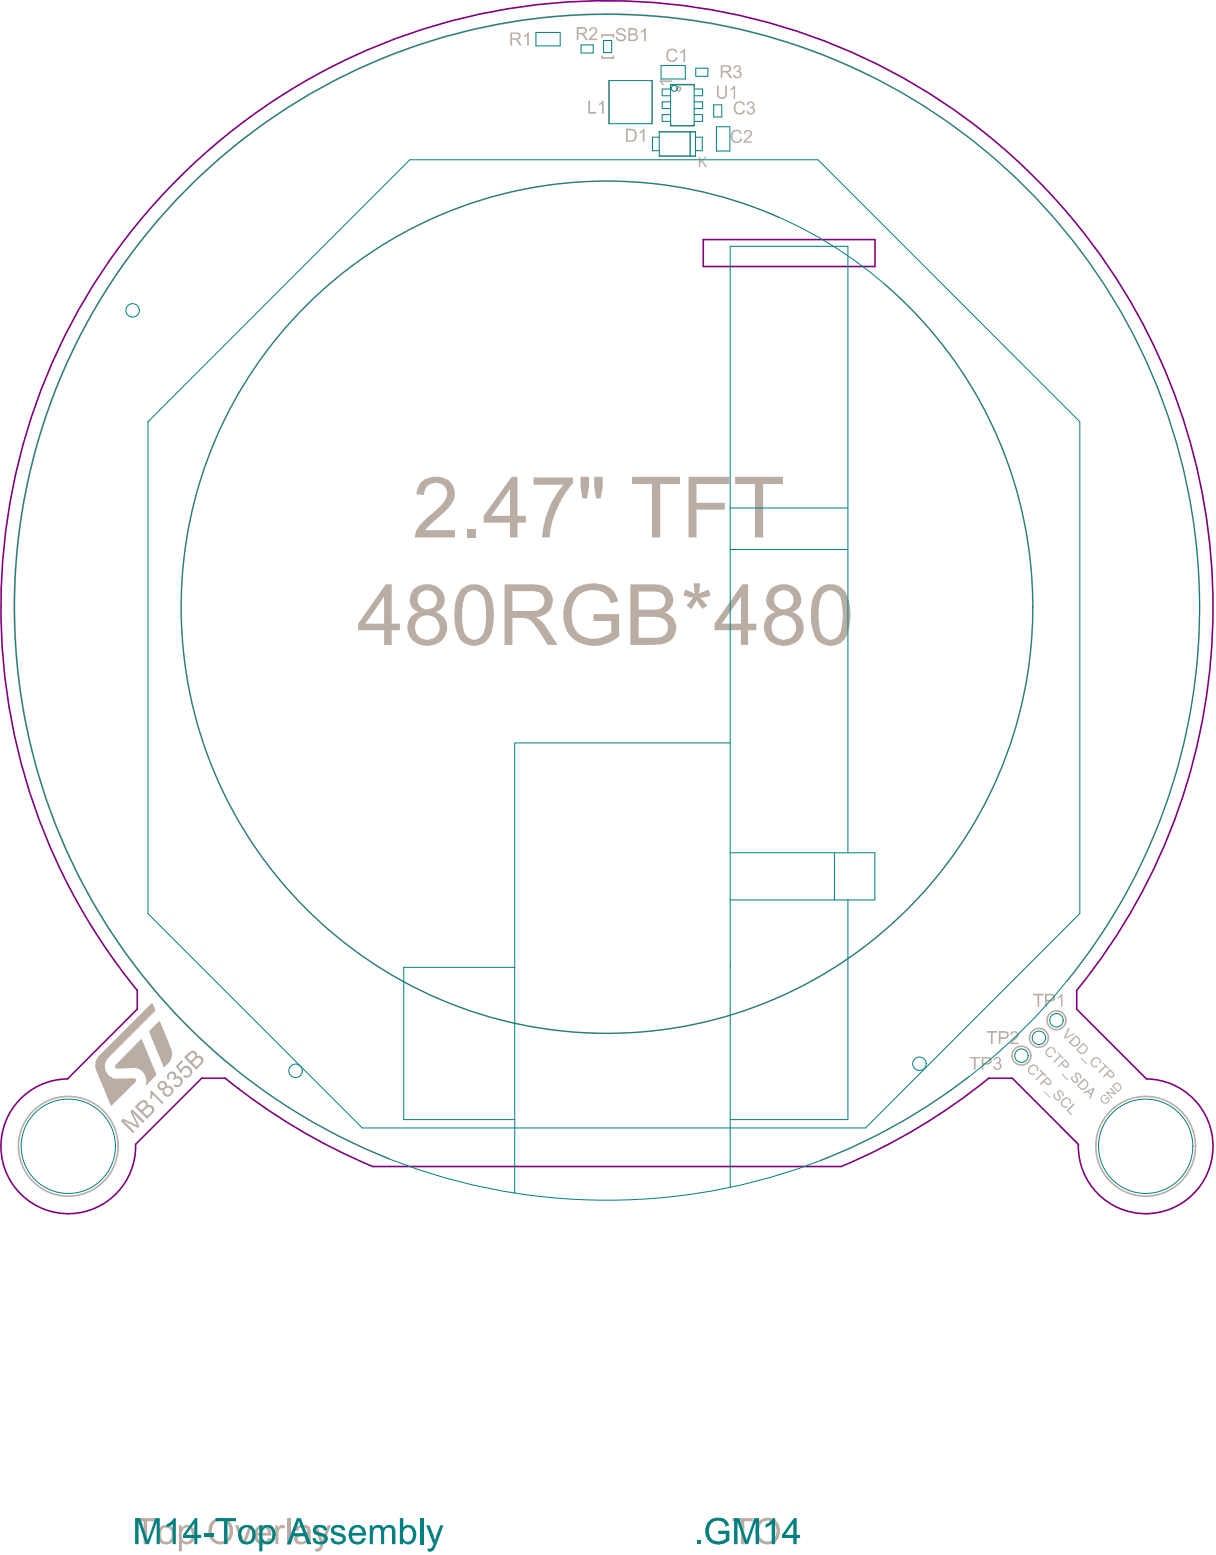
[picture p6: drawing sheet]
<svg xmlns="http://www.w3.org/2000/svg" width="300mm" height="384mm" viewBox="0 0 300 384" stroke-linecap="round" stroke-linejoin="round" font-family="sans-serif">
<path d="M148.6 9.2v-.5h2.8v.5M148.6 13.8v.5h2.8v-.5M150.4 19.9v10.6M161 19.9v10.6M162.7 32.5h9M162.7 38.5h9M165.6 21.4v-.5h5.8v.5M165.6 30.5v.5h5.8v-.5M170.4 32.7v5.7" fill="none" stroke="#baada4" stroke-width=".4"/>
<g fill="#baada4">
<path d="M145.8 6.8a1.01 1.01 0 0 1 1.5 .3 1.01 1.01 0 0 1-.4 1.4l-1 1h1.6v.4h-2.2l.1-.4 .8-.8a1.17 1.17 0 0 0 .7-1.6 .68 .68 0 0 0-1.1 .6l-.4-.1z"/>
<path d="M162.7 19.9h3.2v.4h-2.5l.5 .7h-.4l-.1-.3-.7-.6z"/>
<path d="M177 21.1h.4v1.9a.83 .83 0 0 0 .8 1 .83 .83 0 0 0 .8-1v-1.9h.5v1.9a1.32 1.32 0 0 1-.6 1.3 1.32 1.32 0 0 1-1.5-.1 1.15 1.15 0 0 1-.4-1.2z"/>
<path d="M180.4 21.9l.6-.4 .2-.4h.3v3.2h-.3v-2.4l-.9 .4z"/>
<path d="M172.5 38.7h.4v1.3l1.2-1.3h.5l-1.1 1 1.1 1.5h-.5l-.8-1.2-.4 .3v.9h-.4z"/>
<path d="M129.4 8.8l.5-.3 .4-.5h.3v3.2h-.5v-2.5l-.6 .5z"/>
<path d="M164.9 12.3a1.37 1.37 0 0 1 2.3 .6l-.4 .1a.99 .99 0 0 0-1.3-.6 .99 .99 0 0 0-.6 1.3 .99 .99 0 0 0 .8 1.2 .99 .99 0 0 0 1.2-.8l.4 .3a1.47 1.47 0 0 1-1.8 .8 1.47 1.47 0 0 1-1-1.8z"/>
<path d="M168.1 12.8l.8-.7h.3v3.2h-.5v-2.5l-.7 .5z"/>
<path d="M152.4 7.2l.5-.3a1.14 1.14 0 0 1 1.6 1h-.5a.78 .78 0 0 0-.7-.6 .78 .78 0 0 0-.8 .6l.2 .2 .6 .2a1.01 1.01 0 0 1 1 .4 1.01 1.01 0 0 1 0 1.2h-.1a1.41 1.41 0 0 1-2.2-.7l.4-.1a.93 .93 0 0 0 .8 .7 .93 .93 0 0 0 .9-.4 .76 .76 0 0 0-.9-.7l-.1-.1a.88 .88 0 0 1-.9-.4 .88 .88 0 0 1 .2-1z"/>
<path d="M158.3 7.7l.9-.8h.2v3.2h-.4v-2.4l-.7 .4z"/>
<path d="M145.3 24.8h.4v2.8h1.5v.4h-1.9z"/>
<path d="M147.9 25.6l.4-.2 .5-.6h.3v3.2h-.5v-2.5l-.7 .5z"/>
<path d="M158 32.5l.6-.3 .3-.4h.2v3.2h-.4v-2.5l-.8 .4z"/>
<path d="M181.8 25.2a1.37 1.37 0 0 1 2.1 .7l-.4 .1a1.03 1.03 0 0 0-1.3-.6 1.03 1.03 0 0 0-.6 1.3 .99 .99 0 0 0 .7 1.2 .99 .99 0 0 0 1.2-.8l.4 .1a1.43 1.43 0 0 1-1.7 1.1 1.43 1.43 0 0 1-1-1.8v-.6z"/>
<path d="M184.7 25.2a.9 .9 0 0 1 1.2 0 .9 .9 0 0 1 .1 1.2l-.2 .1a.91 .91 0 0 1 .6 1.1 .91 .91 0 0 1-.9 .7 1.02 1.02 0 0 1-1.1-.9l.3-.1a.66 .66 0 0 0 .7 .7 .66 .66 0 0 0 .6-.8 .66 .66 0 0 0-.9-.5v-.3a.56 .56 0 0 0 .8-.4 .56 .56 0 0 0-.6-.7 .56 .56 0 0 0-.5 .6h-.4z"/>
<path d="M181 32.3a1.41 1.41 0 0 1 2.2 .6l-.4 .1a1.03 1.03 0 0 0-1.3-.5 1.03 1.03 0 0 0-.7 1.2 1.04 1.04 0 0 0 .8 1.2 1.04 1.04 0 0 0 1.2-.8l.5 .1a1.49 1.49 0 0 1-2 1 1.49 1.49 0 0 1-.8-2l.1-.6z"/>
<path d="M184 32.2l.3-.1a1.03 1.03 0 0 1 1.3 .6 1.03 1.03 0 0 1-.6 1.3l-.9 .9h1.5v.3h-2.1l.2-.5 .7-.7a.96 .96 0 0 0 .6-1.6 .66 .66 0 0 0-1 .6l-.4-.1z"/>
<path d="M239.4 260.9h2.6v.4h-1.1v2.7h-.5v-2.7h-1z"/>
<path d="M245.6 261h.1a.85 .85 0 0 1 1.2 .2 .85 .85 0 0 1-.2 1.1 .96 .96 0 0 1 .2 1.6 .96 .96 0 0 1-1.5-.2l-.2-.5h.4a.67 .67 0 0 0 .8 .6 .67 .67 0 0 0 .5-.9 .67 .67 0 0 0-1-.4l.1-.3a.53 .53 0 0 0 .7-.4 .53 .53 0 0 0-.4-.6 .53 .53 0 0 0-.6 .5h-.4z"/>
<path d="M243.6 254.5h2.6v.4h-1.1v2.8h-.4v-2.8h-1.1z"/>
<path d="M249.8 254.7h.1a1.01 1.01 0 0 1 1.5 .3 1.01 1.01 0 0 1-.6 1.4l-.9 1h1.6v.3h-2.1l.1-.4 .6-.8a1.24 1.24 0 0 0 .9-1.4 .62 .62 0 0 0-.7-.2 .62 .62 0 0 0-.4 .6l-.4-.1z"/>
<path d="M272.2 270.4l.6-.2 .3 .2-.1 .2a.66 .66 0 0 0-.8 .1 .66 .66 0 0 0-.2 .8 .85 .85 0 0 0 .9 .7 .85 .85 0 0 0 .8-.9l-.2-.2-.5 .4-.2-.2 .7-.7 .5 .6a1.13 1.13 0 0 1-1.6 1.1 1.13 1.13 0 0 1-.2-1.9z"/>
<path d="M274.2 268.4l1.5 1.6-.2 .1-2-.3 1.2 1.2-.2 .1-1.5-1.5 .2-.2 1.9 .4-1.1-1.1z"/>
<path d="M263.8 253.6l.3 .3-1.1 2.2 2.2-1 .2 .2-2.5 1-.3-.2z"/>
<path d="M267 261.1l1.4 1.4-.2 .2-1.4-1.4z"/>
<path d="M269.8 261.3a1.15 1.15 0 0 1 1.5-.2 1.15 1.15 0 0 1 .4 1.4l-.3-.2a.82 .82 0 0 0-.4-1 .82 .82 0 0 0-1.1 .5 .79 .79 0 0 0-.1 1 .79 .79 0 0 0 1 .2l.1 .4a1.19 1.19 0 0 1-1.5-.6 1.19 1.19 0 0 1 .4-1.5z"/>
<path d="M272.4 262.3l1.4 1.4-.2 .2-.6-.6-1.6 1.6-.2-.3 1.6-1.6-.6-.6z"/>
<path d="M255 245.3h2.6v.4h-1v2.8h-.5v-2.8h-1.1z"/>
<path d="M261.2 246l.6-.3 .3-.4h.2v3.2h-.3v-2.5l-.9 .5z"/>
<path d="M172 380.2h.9v.9h-.9z"/>
<path d="M175.4 375.1h.1a2.97 2.97 0 0 1 4.5 1.4l-.8 .3a2.1 2.1 0 0 0-2.1-1.5 2.1 2.1 0 0 0-1.9 1.7 2.56 2.56 0 0 0 1.5 3.4 3.3 3.3 0 0 0 2.5-.6v-1.2h-1.8v-.7h2.7l-.1 2.4a3.8 3.8 0 0 1-5.4-.3l-.1-.5a3.7 3.7 0 0 1 .9-4.4z"/>
<path d="M180.8 374.7h5.1v.8h-2.1v5.6h-.9v-5.6h-2.1z"/>
<path d="M254.4 263a1.18 1.18 0 0 1 1.4 0 1.18 1.18 0 0 1 .4 1.4l-.3-.2a.84 .84 0 0 0-.5-1.1 .84 .84 0 0 0-1.1 .6 .75 .75 0 0 0 0 1 .75 .75 0 0 0 1 .1l.2 .3a1.19 1.19 0 0 1-1.6-.5 1.19 1.19 0 0 1 .5-1.6z"/>
<path d="M256.9 264l1.4 1.5-.2 .2-.6-.6-1.6 1.6-.3-.2 1.6-1.6-.5-.6z"/>
<path d="M257.7 269.4h.1l1.6 1.4-.2 .2z"/>
<path d="M260.3 270l.3 .2a.69 .69 0 0 0 .1 .8 .69 .69 0 0 0 .8 .2v-.3l-.2-.5a.72 .72 0 0 1-.1-1.2 .72 .72 0 0 1 1.1 .2 .73 .73 0 0 1 .1 1.2l-.2-.2a.6 .6 0 0 0-.1-.8 .6 .6 0 0 0-.8 0l.2 .5a.81 .81 0 0 1 .4 1 .81 .81 0 0 1-.9 .5h-.1a1.01 1.01 0 0 1-.6-1.6z"/>
<path d="M262.5 271.2a1.16 1.16 0 0 1 1.4-.1 1.16 1.16 0 0 1 .4 1.4l-.3-.2a.77 .77 0 0 0-.3-1 .77 .77 0 0 0-1 .2l-.1 .1a.85 .85 0 0 0-.3 1 .85 .85 0 0 0 .9 .5l.2-.1 .2 .2a1.15 1.15 0 0 1-1.6-.4 1.15 1.15 0 0 1 .5-1.6z"/>
<path d="M265.1 272.3l.2 .3-1.6 1.6 1 .8-.3 .3-1.1-1.2z"/>
<path d="M181.5 16.2a.87 .87 0 0 1 1.2 .1 .87 .87 0 0 1-.1 1.3h-.1a.93 .93 0 0 1 .6 1.1 .93 .93 0 0 1-1.1 .6h-.5l-.3-.4-.2-.5h.4a.62 .62 0 0 0 .7 .6 .62 .62 0 0 0 .5-.7 .62 .62 0 0 0-.8-.5v-.4a.51 .51 0 0 0 .7-.4 .51 .51 0 0 0-.5-.6 .51 .51 0 0 0-.5 .6l-.4-.1z"/>
<path d="M33.4 374.7h5v.8h-2.1v5.6h-.8v-5.6h-2.1z"/>
<path d="M58 376.5h.9l1.2 3.7 1.4-3.7h.8l-1.7 4.6h-.8z"/>
<path d="M68 376.5h.7v.7a1.05 1.05 0 0 1 1.7-.5l-.2 .6a.93 .93 0 0 0-1.1 0 .93 .93 0 0 0-.4 1.1v2.7h-.7z"/>
<path d="M70.9 374.7h.8v6.4h-.8z"/>
<path d="M77.4 376.5h.9l1.3 3.7 1.3-3.7h.8l-1.9 4.9a1.83 1.83 0 0 1-1.3 1.6l-.6-.1-.1-.7a1.12 1.12 0 0 0 1.4-1.1z"/>
<path d="M142 145.2l.9-.5a9.6 9.6 0 0 1 6.6-.2 5.4 5.4 0 0 1 3.1 4l-1.8 .4a4.6 4.6 0 0 0-6.2-3 5.8 5.8 0 0 0-3.4 6.7 5.2 5.2 0 0 0 6.9 4.9l2-.8 .8-.6v-2.8h-4.4v-1.7h6.4l-.1 5.6a9.6 9.6 0 0 1-10.3 1.2 8.2 8.2 0 0 1-2.8-10l.9-1.8z"/>
<path d="M169.2 145.6l2.3 .9-.2-2.5h1.5l-.3 2.5 2.5-.9 .4 1.4-2.5 .5 1.7 2-1.2 .8-1.4-2.1-1.3 2.1-1.2-.8 1.7-2-2.5-.5z"/>
<path d="M104.4 118.6a5.7 5.7 0 0 1 6.8 .4 4.7 4.7 0 0 1-.7 6.6l-4.2 3.8-1.3 1.5h7.3v1.8h-9.9a5.3 5.3 0 0 1 2.4-4.3l1.5-1.3a11.4 11.4 0 0 0 3.8-4.2 2.77 2.77 0 0 0-1.5-3.6 2.77 2.77 0 0 0-3.6 1.6l-.3 1.3-1.9-.2 .1-.3a5.4 5.4 0 0 1 1.5-3.1z"/>
<path d="M115.3 130.5h2.1v2.2h-2.1z"/>
<path d="M131.7 117.9h9.8v1.4l-.3 .3a22.6 22.6 0 0 0-4.1 7.1l-.8 2.1-.6 3.9h-1.8l.3-2.6a19.7 19.7 0 0 1 2.4-6.7l1.5-2.5 1-1.3h-7.4z"/>
<path d="M156.1 117.7h11.8v1.8h-4.9v13.2h-2v-13.2h-4.9z"/>
<path d="M170 117.7h10.1v1.8h-8.2v4.6h7.1v1.7h-7.1v6.9h-1.9z"/>
<path d="M181.5 117.7h11.8v1.8h-4.9v13.2h-2v-13.2h-4.9z"/>
<path d="M258.7 258.7a1.17 1.17 0 0 1 1.5-.1 1.17 1.17 0 0 1 .3 1.5l-.2-.3a.84 .84 0 0 0-.6-1.1 .84 .84 0 0 0-1 .6 .75 .75 0 0 0-.1 1 .75 .75 0 0 0 1 .2l.3 .3a1.21 1.21 0 0 1-1.7-.5 1.21 1.21 0 0 1 .5-1.6z"/>
<path d="M261.2 259.7l1.4 1.5-.2 .1-.6-.6-1.5 1.6-.3-.2 1.6-1.6-.6-.6z"/>
<path d="M262.2 265l1.5 1.5-.2 .2-1.4-1.6z"/>
<path d="M264.7 265.6l.2 .2a.75 .75 0 0 0 .1 .8 .75 .75 0 0 0 .8 .3l.1-.4-.2-.3a.85 .85 0 0 1 .1-1.4h.1a.98 .98 0 0 1 .9 .5 .98 .98 0 0 1 0 1l-.3-.2a.61 .61 0 0 0 0-.8 .61 .61 0 0 0-.8-.1l.2 .6a.84 .84 0 0 1 .3 .9 .84 .84 0 0 1-.7 .6h-.1a1.06 1.06 0 0 1-.7-1.7z"/>
<path d="M32.7 273.8l3 3-.4 .4-2.5-2.5 1.7 3.4-.5 .3-3.3-1.7 2.5 2.6-.3 .4-3.1-3 .6-.6 3.5 1.7-1.7-3.5z"/>
<path d="M37.3 269.1l3.1 3-.4 .4-2.3-2.4-.3 1.1-.4-.2 .2-.5-.1-1.1z"/>
<path d="M41.7 264.7a1.05 1.05 0 0 1 1.3-.1 1.05 1.05 0 0 1 .4 1.2 1.25 1.25 0 0 1 1.6 .6 1.25 1.25 0 0 1-.4 1.6 1.33 1.33 0 0 1-1.8 0l.4-.4a.85 .85 0 0 0 1.2-.1 .85 .85 0 0 0-.2-1.2 .85 .85 0 0 0-1.2 .4l-.4-.4a.72 .72 0 0 0 .3-1 .72 .72 0 0 0-1.1-.2 .72 .72 0 0 0 .1 1.1l-.4 .4a1.35 1.35 0 0 1 .2-1.9z"/>
<path d="M44.8 261.7l.5 .3-1.3 1.2 .7 1a1.42 1.42 0 0 1 2.1-.9 1.42 1.42 0 0 1 .2 2.3 1.44 1.44 0 0 1-1.8 .1l.4-.4a.89 .89 0 0 0 1.3-.4 .89 .89 0 0 0-.6-1.2 .9 .9 0 0 0-1 .1 .9 .9 0 0 0-.3 .9l-.3 .3-1.3-1.8z"/>
<path d="M142.8 7.1v1h.9a.52 .52 0 0 0 .7-.4 .52 .52 0 0 0-.6-.6zM142.4 6.7h1.4a.9 .9 0 0 1 1.1 .8 .9 .9 0 0 1-.9 .9l.4 .3 .8 1.2h-.5l-.7-1-.6-.5h-.6v1.5h-.4z"/>
<path d="M126.4 8.4v1.1h1a.55 .55 0 0 0 .7-.3 .55 .55 0 0 0-.3-.8zM126 8h1.5a.89 .89 0 0 1 1 .8 .89 .89 0 0 1-.8 1l.3 .2 .8 1.2h-.5l-.6-1-.5-.4h-.8v1.4h-.4z"/>
<path d="M155.6 7.3v1h.7a.48 .48 0 0 0 .6-.5 .48 .48 0 0 0-.6-.5zM155.6 8.7v1.1h.8a.56 .56 0 0 0 .7-.6 .56 .56 0 0 0-.7-.5zM155.1 6.9h1.3a.81 .81 0 0 1 .9 .6 .81 .81 0 0 1-.4 .9 .9 .9 0 0 1 .5 1.2 .9 .9 0 0 1-1.1 .5h-1.2z"/>
<path d="M155 32.2v2.4h.7a1.26 1.26 0 0 0 .9-2l-.4-.4zM154.5 31.8h1.3a1.67 1.67 0 0 1 1.2 2.5l-.3 .4-.5 .3h-1.7z"/>
<path d="M242.8 261.3v1.1h.8a.6 .6 0 0 0 .8-.5 .6 .6 0 0 0-.7-.6zM242.4 260.9h1.3a.95 .95 0 0 1 1.1 1 .95 .95 0 0 1-1.2 .9h-.8v1.2h-.4z"/>
<path d="M247 254.9v1.1h.9a.57 .57 0 0 0 .7-.5 .57 .57 0 0 0-.6-.6zM246.6 254.5h1.4a.99 .99 0 0 1 1.1 1 .99 .99 0 0 1-1.2 .9h-.9v1.3h-.4z"/>
<path d="M275.4 267.6l-.5 .5 1.2 1.2 .6-.8-.2-.5a.94 .94 0 0 0-1.1-.4zM275.1 267.5a1.11 1.11 0 0 1 1.4 .1 1.11 1.11 0 0 1 .1 1.5l-.6 .5-1.4-1.5z"/>
<path d="M265.7 255.9l-1.4 1.5 .5 .4a1.02 1.02 0 0 0 1.2-.1 1.02 1.02 0 0 0 .2-1.3zM263.8 257.3l1.9-1.8 .7 .7a1.33 1.33 0 0 1 0 1.6 1.33 1.33 0 0 1-1.6 .4z"/>
<path d="M266.1 259.1l.4 .5a1.01 1.01 0 0 0 1.3-.1 1.01 1.01 0 0 0 .2-1.3l-.5-.4zM267.5 257.4l.6 .6a1.27 1.27 0 0 1 .2 1.5 1.27 1.27 0 0 1-1.3 .7l-.4-.1-.9-1z"/>
<path d="M274 264.4l-.5 .6 .5 .5a.46 .46 0 0 0 .7 .1 .46 .46 0 0 0-.1-.7zM274 263.9l.8 .7a.77 .77 0 0 1 .1 1.2 .77 .77 0 0 1-1.2-.2l-.5-.4-.7 .8-.2-.3z"/>
<path d="M258.4 245.7v1.1h1a.56 .56 0 0 0 .6-.5 .56 .56 0 0 0-.6-.6zM258 245.3h1.4a.99 .99 0 0 1 1.1 1 .99 .99 0 0 1-1.2 .9h-.9v1.3h-.4z"/>
<path d="M188.1 375.8l-.1 .2a2.89 2.89 0 0 0 .5 4.2 2.23 2.23 0 0 0 2.4-.2 2.23 2.23 0 0 0 .8-2.2 2.23 2.23 0 0 0-1.2-2.2 2.23 2.23 0 0 0-2.4 .2zM187.3 375.5a3.2 3.2 0 0 1 3.8-.5 3.2 3.2 0 0 1 1.5 3.5 3.1 3.1 0 0 1-3.9 2.6 3.1 3.1 0 0 1-2.1-4.2l.2-.7z"/>
<path d="M258.6 266.2l-.7 .6 .5 .5a.49 .49 0 0 0 .8 .1 .49 .49 0 0 0-.1-.7zM256.7 267.5l1.9-1.8 .7 .8a.77 .77 0 0 1 .1 1.2 .77 .77 0 0 1-1.2-.2l-.5-.4-.7 .7z"/>
<path d="M178.4 16.5v1h1a.53 .53 0 0 0 .7-.5 .53 .53 0 0 0-.7-.5zM177.9 16.1h1.6a.85 .85 0 0 1 1 .8 .85 .85 0 0 1-.9 .9l1.2 1.5h-.6l-1-1.4h-.8v1.4h-.5z"/>
<path d="M37.4 247.6l.4 .2 .5 1.7-11.8 11.8a3.1 3.1 0 0 0 2.2 4.9h4.3a.54 .54 0 0 1 .6 .3 .54 .54 0 0 1-.2 .6l-6 5.9-3.7-8.9a3.3 3.3 0 0 1 .7-3.4zM34.8 256.5h.2l3.6 8.8-2.6 2.6a3.3 3.3 0 0 0-2.9-4.3l-4.3 .2a.6 .6 0 0 1-.3-.9zM39.2 252.1l.3 .1 2.9 6.9 .1 .6-.4 2-1.5 1.7h-.2l-3.6-8.7z"/>
<path d="M40.4 377.2a2.24 2.24 0 0 0 .1 3.3 1.56 1.56 0 0 0 1.6-.4 1.56 1.56 0 0 0 .3-1.7 1.43 1.43 0 0 0-2-1.2zM39.6 376.8l.3-.1a2.42 2.42 0 0 1 2.7 .3 2.61 2.61 0 0 1-1.3 4.2 2.19 2.19 0 0 1-2.4-2.8l.2-.8z"/>
<path d="M44.2 376.5h.6v.6a1.84 1.84 0 0 1 2.1-.6 1.84 1.84 0 0 1 1.2 1.8 2.3 2.3 0 0 1-2.2 2.9l-1-.6v2.3h-.7zM45.5 377.2a2.47 2.47 0 0 0-.1 3.2 1.41 1.41 0 0 0 1.5-.2 1.41 1.41 0 0 0 .5-1.4 1.38 1.38 0 0 0-1.5-1.7z"/>
<path d="M53 375.8a3 3 0 0 0 .5 4.5 2.27 2.27 0 0 0 3.2-2.5 2.23 2.23 0 0 0-1.2-2.2 2.23 2.23 0 0 0-2.5 .2zM52.3 375.5a3.2 3.2 0 0 1 3.7-.5 3.2 3.2 0 0 1 1.5 3.5 3.1 3.1 0 0 1-3.9 2.6 3.1 3.1 0 0 1-2-4.2l.2-.7z"/>
<path d="M64.1 377.3l-.3 .4-.2 .7h2.6a1.35 1.35 0 0 0-2.1-1.1zM63.4 376.9l.1-.1a2.17 2.17 0 0 1 2.5-.1 2.17 2.17 0 0 1 1 2.3l-3.5 .1a1.34 1.34 0 0 0 1.1 1.4 1.34 1.34 0 0 0 1.5-.9l.9 .1a2.21 2.21 0 0 1-2.9 1.4 2.21 2.21 0 0 1-1.3-2.9l.3-.9z"/>
<path d="M73.6 379.4a.8 .8 0 0 0 .1 1 .8 .8 0 0 0 1 .2 1.19 1.19 0 0 0 1.1-1.5v-.3zM73.5 376.7l.5-.2a2.3 2.3 0 0 1 2.6 .7l.1 3.4 .2 .5h-.8l-.1-.4a.51 .51 0 0 0-.8 .3 1.78 1.78 0 0 1-2.6-.9 1.76 1.76 0 0 1 2.1-1.7l1.1-.2a.79 .79 0 0 0-.1-.8 .79 .79 0 0 0-.7-.4l-.9 .1-.4 .3-.1 .5-.8-.1z"/>
<path d="M94.8 147.3l-4.6 6.6h4.6zM95.3 144.2h1.4v9.7h2v1.6h-2v3.7h-1.9v-3.7h-6.4v-1.6z"/>
<path d="M104 146.2a2.39 2.39 0 0 0-.2 3.5 2.39 2.39 0 0 0 3.5-.2 2.39 2.39 0 0 0-.6-3.5 2.51 2.51 0 0 0-2.7 .2zM102.5 154.9a3 3 0 0 0 6 0 3 3 0 0 0-6 0zM102.4 145.2a4.8 4.8 0 0 1 7.1 1.3 3.2 3.2 0 0 1-1.9 4.6 4.2 4.2 0 0 1 2.8 4.4 4.2 4.2 0 0 1-3.7 3.8 4.9 4.9 0 0 1-5.7-2.6 4 4 0 0 1 2.4-5.6 3.3 3.3 0 0 1-1-5.8z"/>
<path d="M115.4 146.3a4.8 4.8 0 0 0-1.2 3.7 13.7 13.7 0 0 0 .7 6.7 2.61 2.61 0 0 0 2.9 1 2.61 2.61 0 0 0 1.9-2.4 15.7 15.7 0 0 0-.5-8.5 2.64 2.64 0 0 0-3.8-.5zM113.9 145.4a4.5 4.5 0 0 1 4.7-.9 4.5 4.5 0 0 1 2.9 3.8l.2 .9a16.2 16.2 0 0 1-.6 7.4 4.4 4.4 0 0 1-4.6 2.7 4.4 4.4 0 0 1-3.8-3.8 16.4 16.4 0 0 1 .2-8.5z"/>
<path d="M126.5 145.9v4.9h4.5a3 3 0 0 0 3.4-2.2 2.59 2.59 0 0 0-3.2-2.7zM124.6 144.2h7.1a4.4 4.4 0 0 1 4.3 2.1 4 4 0 0 1-3 6h-.7l1.1 .8 1.1 1.2 3.2 4.9h-2.5l-1.9-3.1a12.1 12.1 0 0 0-2.8-3.3l-1.5-.3h-2.5v6.7h-1.9z"/>
<path d="M157.7 146v4.5h3.6a2.3 2.3 0 0 0 2.9-2.8 2.26 2.26 0 0 0-2.6-1.7zM157.7 152.3v5.1h4.2a2.56 2.56 0 0 0 3-2.4 2.56 2.56 0 0 0-2.8-2.7zM155.6 144.2h6a4.1 4.1 0 0 1 4.6 4.3l-.1 .1a3.3 3.3 0 0 1-2 2.6 4 4 0 0 1 1.5 6.8 6.3 6.3 0 0 1-4.2 1.2h-5.8z"/>
<path d="M182.9 147.3l-4.7 6.6h4.7zM183.3 144.2h1.4v9.7h2v1.6h-2v3.7h-1.8v-3.7h-6.5v-1.6z"/>
<path d="M191.1 148.1a2.4 2.4 0 0 0 4.8 0 2.4 2.4 0 0 0-4.8 0zM190.4 154.9a3.1 3.1 0 0 0 6.2 0 3.1 3.1 0 0 0-6.2 0zM190.4 145.2h.2a4.9 4.9 0 0 1 6.1 .2 3.3 3.3 0 0 1-1.1 5.7 4.1 4.1 0 0 1 2.9 3.8 4.1 4.1 0 0 1-2.7 3.9 5.4 5.4 0 0 1-6.3-1.2 4.1 4.1 0 0 1 1.4-6.4l.6-.1a2.76 2.76 0 0 1-1.7-1.2 3.6 3.6 0 0 1 .6-4.7z"/>
<path d="M203.4 146.3l-.2 .3a9.3 9.3 0 0 0-1.1 5.2v1.2a5.4 5.4 0 0 0 1.4 4.3 2.64 2.64 0 0 0 4.2-1.7 15.6 15.6 0 0 0-.4-8.4 2.54 2.54 0 0 0-3.9-.9zM202.4 145a4.5 4.5 0 0 1 7 2.9l.4 1.6a14.3 14.3 0 0 1-.8 7.5 4.5 4.5 0 0 1-4.9 2.2 4.5 4.5 0 0 1-3.5-4.2 13.7 13.7 0 0 1 .6-8.3z"/>
<path d="M125.9 120.7l-4.6 6.6h4.6zM126.3 117.7h1.5v9.6h2v1.7h-2v3.7h-1.9v-3.7h-6.5v-1.7z"/>
<path d="M146.7 117.7h2.1v2.4l-.5 2.9h-1.1l-.5-2.9zM143.3 117.7h2.1v2.4l-.5 2.9h-1.1l-.5-2.9z"/>
<path d="M262.9 261.8l-.6 .7 .4 .4a.46 .46 0 0 0 .7 .2 .46 .46 0 0 0 0-.8zM262.9 261.4l.8 .8a.79 .79 0 0 1 0 1.2 .79 .79 0 0 1-1.2-.2l-.4-.5-.8 .7-.2-.2z"/>
<path d="M266.3 268l.4 .4a1.03 1.03 0 0 0 1.3-.1 1.03 1.03 0 0 0 .1-1.3l-.4-.3zM267.6 266.2l.8 .7a1.22 1.22 0 0 1-.6 2 .85 .85 0 0 1-1.3-.3l-.6-.6z"/>
<path d="M268.7 269.4l.6 .6 .6-1.2zM267.5 269.6l2.5-1.1 .2 .3-1 2.5-.3-.3 .3-.7-.7-.8-.8 .4z"/>
<path d="M35 272.1l-1 1.1 1 .8 .7-.7a.68 .68 0 0 0 .2-.9 .68 .68 0 0 0-.9-.3zM36.4 273.3l-1.1 1.1 1 1 .9-.8a.77 .77 0 0 0 .2-1 .77 .77 0 0 0-1-.3zM34.5 272a1.09 1.09 0 0 1 1.3-.4 1.09 1.09 0 0 1 .6 1.3 1.17 1.17 0 0 1 1.6 .5 1.17 1.17 0 0 1-.6 1.6l-1.1 1.2-3-3z"/>
<path d="M39.4 268a.66 .66 0 0 0 1.3 0 .66 .66 0 0 0-1.3 0zM40.6 269.3a.87 .87 0 0 0 1.7 0 .87 .87 0 0 0-1.7 0zM39.3 267.2a1.07 1.07 0 0 1 1.3-.3 1.07 1.07 0 0 1 .5 1.3 1.23 1.23 0 0 1 1.6 .5 1.23 1.23 0 0 1-.5 1.7 1.24 1.24 0 0 1-1.5 .1 1.24 1.24 0 0 1-.5-1.4l.1-.1a1.03 1.03 0 0 1-1.2-.3 1.03 1.03 0 0 1-.1-1.2z"/>
<path d="M47.2 260l-1 1 .9 .8 .8-.6a.68 .68 0 0 0 .2-.9 .68 .68 0 0 0-.9-.3zM48.6 261.2l-1.1 1.1 1 1 .9-.9a.77 .77 0 0 0 .2-1 .77 .77 0 0 0-1-.2zM46.7 259.7a1.07 1.07 0 0 1 1.4-.3 1.07 1.07 0 0 1 .5 1.3 1.17 1.17 0 0 1 1.6 .6 1.17 1.17 0 0 1-.6 1.6l-1.1 1.1-3.1-3z"/>
</g>
<g fill="none" stroke="#baada4" stroke-width=".4">
<path d="M214.9 18.8a146.3 146.3 0 0 0-188.1 51.9 146.3 146.3 0 0 0 30.8 192.8M192.3 53.6a105.2 105.2 0 0 0-147.6 97.3 105.2 105.2 0 0 0 149.5 94.3 105.2 105.2 0 0 0 24.2-175.1M263.6 242a146.4 146.4 0 0 0-33.7-214.6 146.4 146.4 0 0 0-210.1 55.2 146.4 146.4 0 0 0 76.3 203.4M239.2 265.8a146.3 146.3 0 0 1-36.4 20.5"/>
<circle cx="167.6" cy="21.9" r=".47"/>
<circle cx="256.5" cy="256.2" r="2.33"/>
<circle cx="260.8" cy="251.8" r="2.33"/>
<circle cx="252.2" cy="260.6" r="2.33"/>
<circle cx="16.9" cy="282.9" r="12.3"/>
<circle cx="282.8" cy="282.9" r="12.3"/>
</g>
<path d="M173.6 59.2h42.4v6.6h-42.4zM244.1 266.1a149.6 149.6 0 0 1-36.4 21.8M244.1 266.1h5.8l16.3 16.4a16.6 16.6 0 0 0 16.3 17.1 16.6 16.6 0 0 0 17-16.4 16.6 16.6 0 0 0-16.5-16.9l-17.2-17.2v-4.6a149.7 149.7 0 0 0-13.7-204 149.7 149.7 0 0 0-204.5 0 149.7 149.7 0 0 0-13.7 204v4.6l-17.2 17.2a16.6 16.6 0 0 0-16.5 16.9 16.6 16.6 0 0 0 17 16.4 16.6 16.6 0 0 0 16.3-17.1l16.3-16.4h5.8a151.1 151.1 0 0 0 36.4 21.8h115.7" fill="none" stroke="#800080" stroke-width=".4"/>
<g fill="none" stroke="#008080" stroke-width=".25">
<path d="M132.3 8h6v3.3h-6zM143.5 11.1h2.9v2h-2.9zM149 10h2v3h-2zM150.4 19.9h10.6v10.6h-10.6zM163.2 16.2h6v3.3h-6zM171.8 16.8h3v2h-3zM101.2 39.4h100.8l64.6 64.7v121.4l-52.9 52.9h-124.3l-52.9-52.9v-121.4zM162.7 33.9h-1.6v3.3h1.6M162.7 32.5h9v6h-8.9zM165.6 28.3h-2.1v1.7h2.1M165.6 22h-2.1v1.6h2.1M165.6 25.1h-2.1v1.7h2.1"/>
<path d="M165.6 20.9h5.8v10.1h-5.8zM170.4 32.5v6M171.4 28.3h2.1v1.7h-2.1M171.4 25.1h2.1v1.7h-2.1M171.4 22h2.1v1.6h-2.1M171.7 33.9h1.7v3.3h-1.7M176.2 25.9h2v3h-2zM176.9 31.3h3.3v6h-3.3zM36.5 104.1h.1M180.3 135.6h29M180.3 125.4h29M180.3 183.4h-53.2v111.1"/>
<path d="M180.3 210.5h35.7v11.6h-35.7M206 210.5v11.6M209.3 210.5v-149.7h-29v232.2M127.1 238.8h-27.4v37.6h27.4M209.3 222.1v54.3h-29M127.1 294.5h.1"/>
</g>
<g fill="#008080">
<path d="M172 380.2h.9v.9h-.9z"/>
<path d="M175.4 375.1h.1a2.97 2.97 0 0 1 4.5 1.4l-.8 .3a2.1 2.1 0 0 0-2.1-1.5 2.1 2.1 0 0 0-1.9 1.7 2.56 2.56 0 0 0 1.5 3.4 3.3 3.3 0 0 0 2.5-.6v-1.2h-1.8v-.7h2.7l-.1 2.4a3.8 3.8 0 0 1-5.4-.3l-.1-.5a3.7 3.7 0 0 1 .9-4.4z"/>
<path d="M181.2 374.7h1.3l1.9 5.5 1.8-5.5h1.2v6.4h-.8v-5.4l-1.9 5.4h-.8l-1.8-5.4v5.4h-.9z"/>
<path d="M189.1 376.2l1.1-.6 .7-.9h.5v6.4h-.9v-4.9l-1.5 .9z"/>
<path d="M33.4 374.7h1.2l1.9 5.5 1.8-5.5h1.1v6.4h-.7v-5.4l-2 5.4h-.7l-1.8-5.4v5.4h-.8z"/>
<path d="M41.1 376.2l.8-.3 1-1.2h.5v6.4h-.8v-4.9l-1.5 .9z"/>
<path d="M50.3 378.4h2.5v.8h-2.5z"/>
<path d="M53.2 374.7h5.1v.8h-2.1v5.6h-.9v-5.6h-2.1z"/>
<path d="M77.8 376.7l.7-.3a1.86 1.86 0 0 1 2.3 1.3l-.8 .1a1.04 1.04 0 0 0-.9-.8 1.04 1.04 0 0 0-1.1 .6 1.26 1.26 0 0 0 1.4 .8 1.56 1.56 0 0 1 1.5 1.6 1.89 1.89 0 0 1-2.8 1.1l-.6-.4-.4-1 .8-.1a1.25 1.25 0 0 0 1 1 1.25 1.25 0 0 0 1.2-.6v-.1a1.5 1.5 0 0 0-1.5-.9 1.35 1.35 0 0 1-1.2-1.8z"/>
<path d="M82.3 376.6l.6-.2a1.73 1.73 0 0 1 2.3 1.3l-.7 .1a1.08 1.08 0 0 0-1-.8 1.08 1.08 0 0 0-1.1 .7l.4 .4 .8 .3a1.61 1.61 0 0 1 1.8 1.7 2.05 2.05 0 0 1-3.6 .1l-.2-.5 .7-.1a1.25 1.25 0 0 0 1.1 1 1.25 1.25 0 0 0 1.2-.6v-.1a1.5 1.5 0 0 0-1.5-.9 1.35 1.35 0 0 1-1.3-1.9z"/>
<path d="M91.3 376.5h.7v.7a1.65 1.65 0 0 1 2.8 0 1.54 1.54 0 0 1 1.7-.7 1.54 1.54 0 0 1 1.1 1.4v3.2h-.8v-2.9a.94 .94 0 0 0-.6-1.1 .94 .94 0 0 0-1.2 .5l-.2 .6v2.9h-.7v-3a.98 .98 0 0 0-1.1-1 .98 .98 0 0 0-.9 1.2v2.8h-.8z"/>
<path d="M103.7 374.7h.8v6.4h-.8z"/>
<path d="M105.2 376.5h.9l1.2 3.7 1.4-3.7h.8l-1.8 4.9a2.2 2.2 0 0 1-1.4 1.6l-.6-.1-.1-.7a.93 .93 0 0 0 1.3-.9l.1-.2z"/>
<path d="M195.8 376l-1.9 2.9h1.9zM196 374.7h.7v4.2h.8v.7h-.8v1.5h-.9v-1.5h-2.7v-.7z"/>
<path d="M48 376l-2.1 2.9h2.1zM48.1 374.7h.6v4.2h1v.7h-1v1.5h-.7v-1.5h-2.8v-.7z"/>
<path d="M60 377.4a2.21 2.21 0 0 0 .4 3.1 1.54 1.54 0 0 0 1.8-2.1 1.33 1.33 0 0 0-.7-1.3 1.33 1.33 0 0 0-1.5 .3zM59.6 376.8a2.26 2.26 0 0 1 2.7 0 2.26 2.26 0 0 1 .7 2.7 2.14 2.14 0 0 1-2.4 1.7 2.14 2.14 0 0 1-1.8-2.4 2.68 2.68 0 0 1 .8-2z"/>
<path d="M64 376.5h.8v.6a1.79 1.79 0 0 1 2-.6 1.79 1.79 0 0 1 1.2 1.8 2.3 2.3 0 0 1-2.2 2.9l-1-.6v2.3h-.8zM65.1 377.4v.1a2.5 2.5 0 0 0 .3 2.9 1.3 1.3 0 0 0 1.4-.1 1.3 1.3 0 0 0 .4-1.4 1.4 1.4 0 0 0-.2-1.4 1.4 1.4 0 0 0-1.5-.4z"/>
<path d="M73.7 375.4l-1 3h2.2zM73.3 374.7h.9l2.7 6.4h-1.1l-.6-1.9h-2.7l-.7 1.9h-.9z"/>
<path d="M87.2 377.4l-.3 1h2.6a1.32 1.32 0 0 0-.8-1.3 1.32 1.32 0 0 0-1.5 .3zM86.8 376.8a2.23 2.23 0 0 1 2.5-.1 2.23 2.23 0 0 1 1.1 2.3h-3.5a1.35 1.35 0 0 0 1 1.5 1.35 1.35 0 0 0 1.6-.9l.9 .1a2.23 2.23 0 0 1-2.9 1.4 2.23 2.23 0 0 1-1.4-2.8l.2-.7z"/>
<path d="M100.2 377.2l-.5 .5a2.83 2.83 0 0 0-.1 2.1 1.23 1.23 0 0 0 1.4 .7 1.23 1.23 0 0 0 .9-1.3 1.61 1.61 0 0 0-1.4-2.2zM98.7 374.7h.9v2.3a1.88 1.88 0 0 1 2.1-.4 1.88 1.88 0 0 1 1.1 1.9 3.3 3.3 0 0 1-.8 2.2 1.65 1.65 0 0 1-2.5-.1v.5h-.8z"/>
</g>
<g fill="none" stroke="#008080" stroke-width=".25">
<circle cx="166.5" cy="21.8" r=".74"/>
<circle cx="32.7" cy="76.6" r="1.66"/>
<circle cx="149.8" cy="149.9" r="146.3"/>
<circle cx="149.8" cy="149.9" r="105.2"/>
<circle cx="256.5" cy="256.2" r="1.66"/>
<circle cx="260.8" cy="251.8" r="1.66"/>
<circle cx="73" cy="264.3" r="1.66"/>
<circle cx="227" cy="262.6" r="1.66"/>
<circle cx="252.2" cy="260.6" r="1.66"/>
<circle cx="16.9" cy="282.9" r="11.6"/>
<circle cx="282.8" cy="282.9" r="11.6"/>
</g>
</svg>
